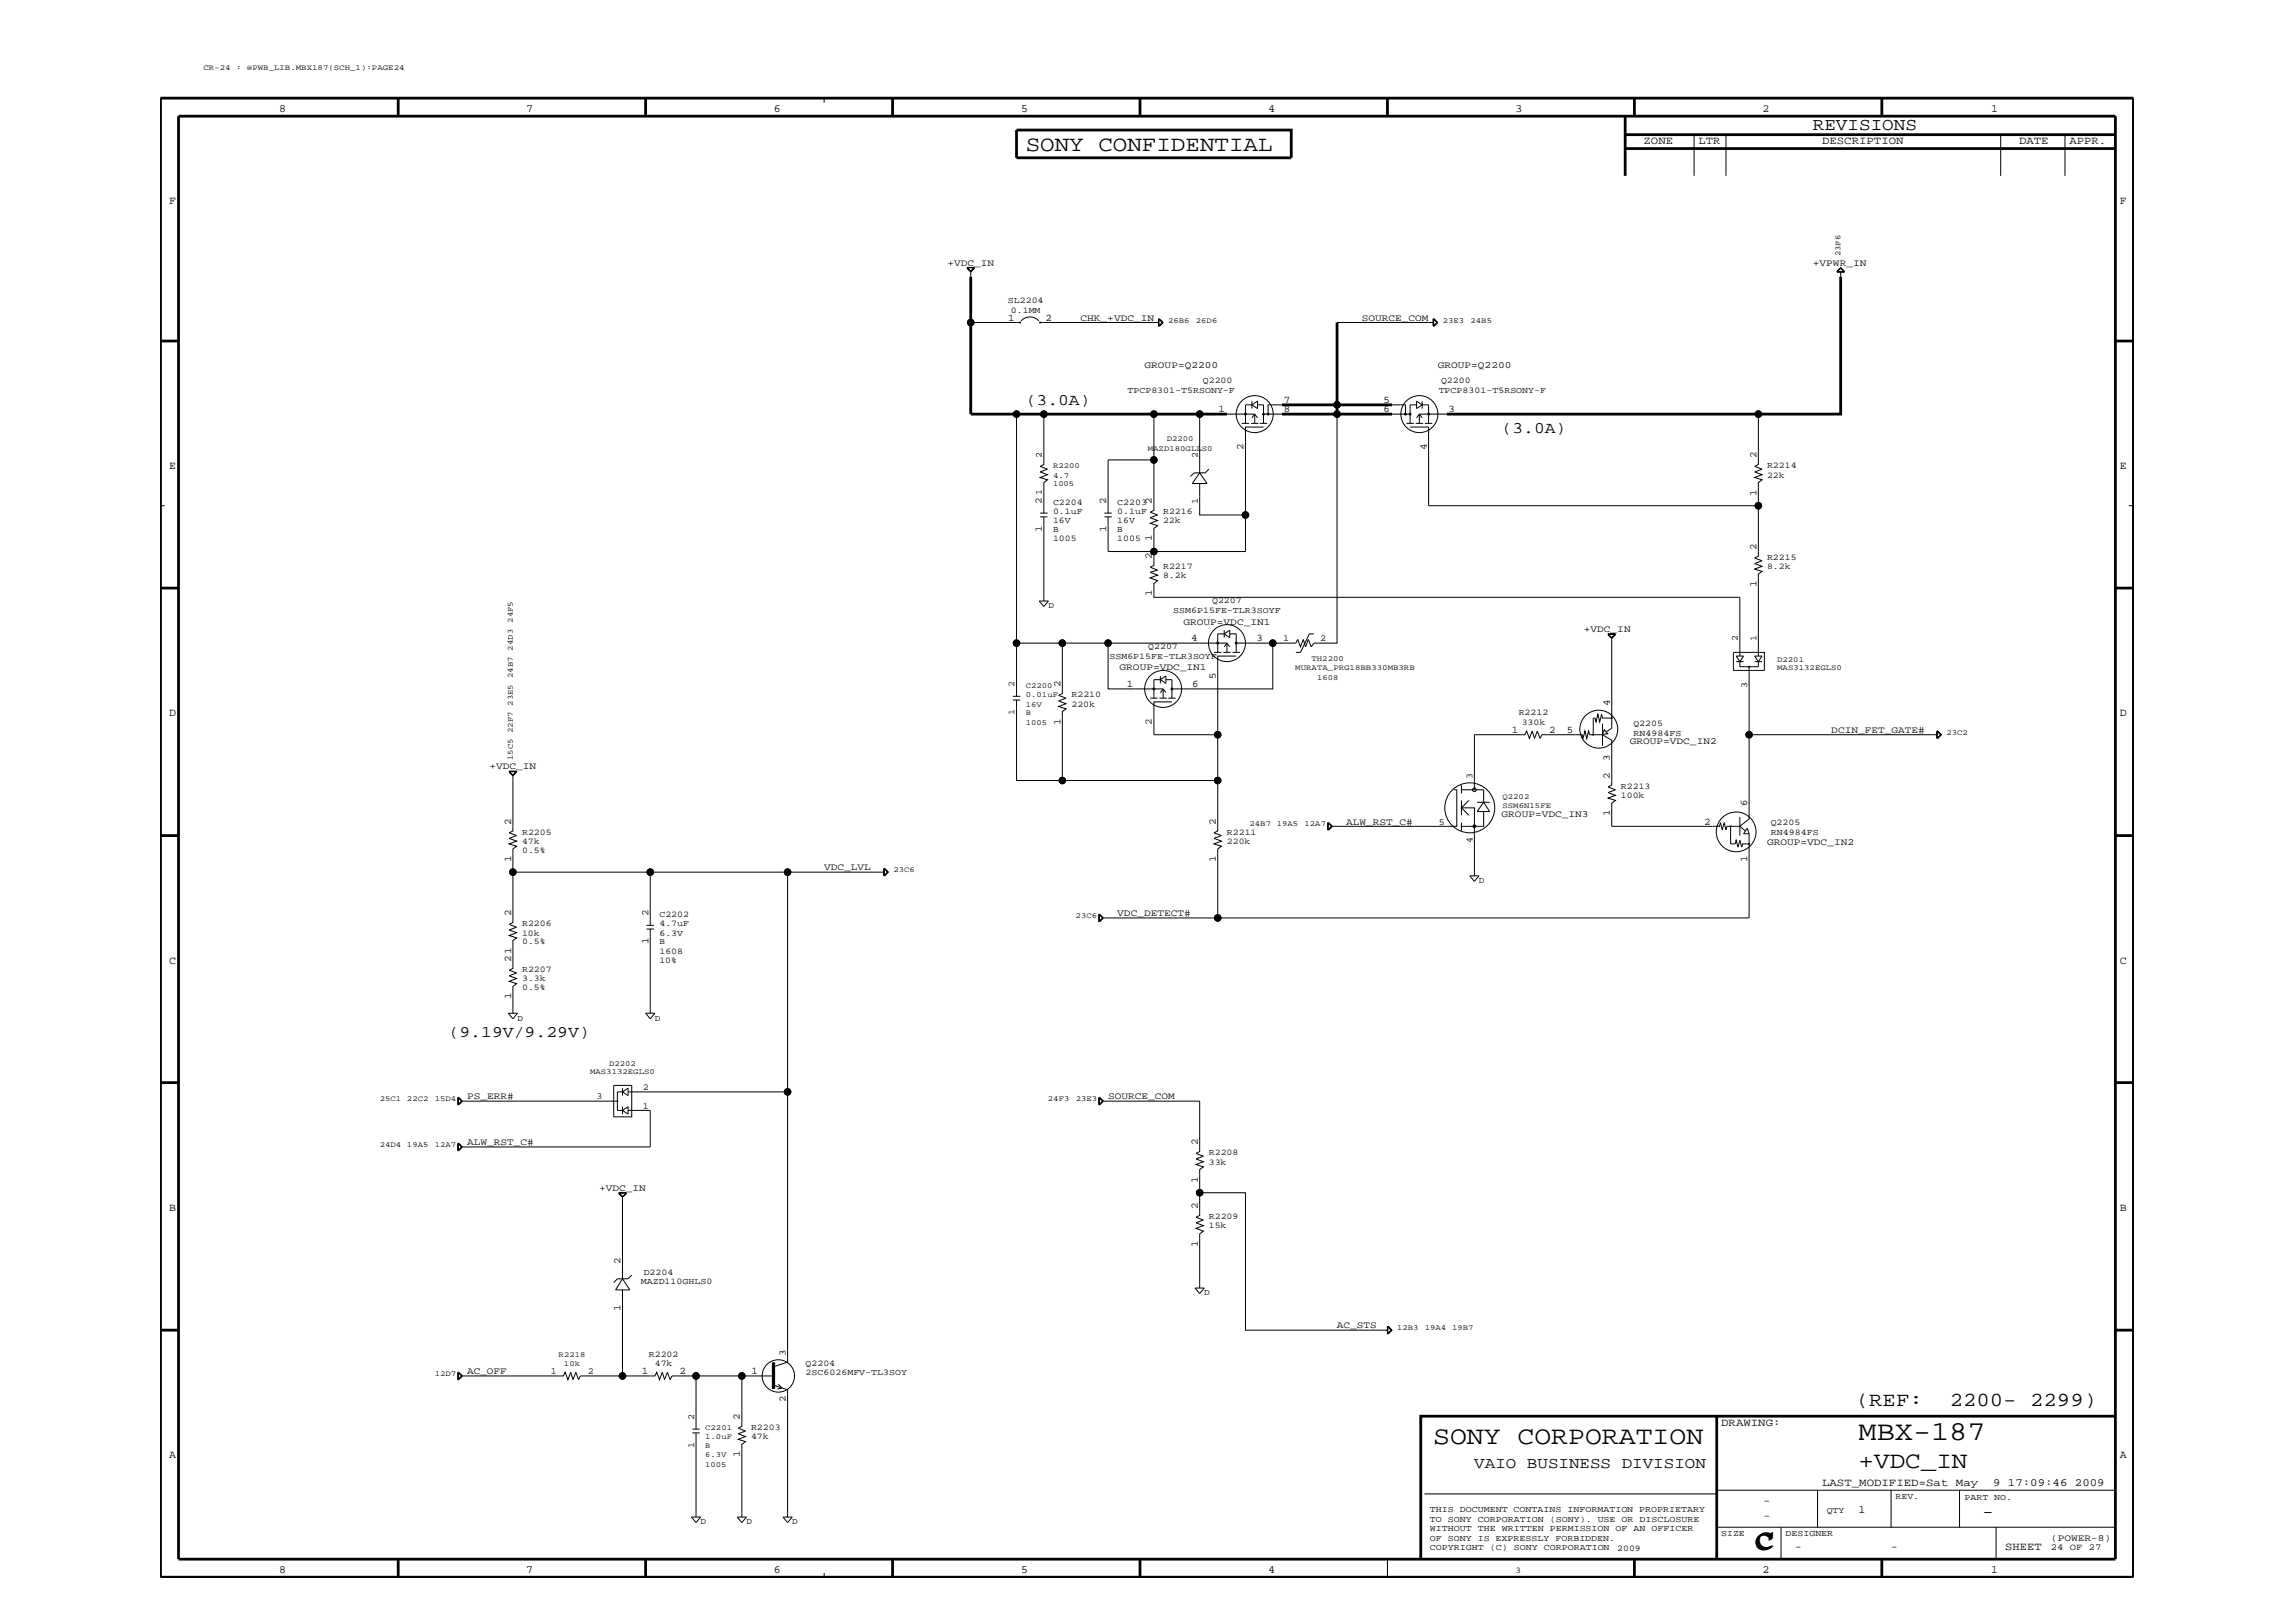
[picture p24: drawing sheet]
<svg xmlns="http://www.w3.org/2000/svg" width="420mm" height="297mm" viewBox="0 0 420 297" stroke-linecap="round" stroke-linejoin="round" font-family="sans-serif">
<defs><g id="words">
<g font-size="5">
<text x="340.3" y="263.6">MBX-187</text>
<text x="321.3" y="283.6">C</text>
<text x="321.6" y="283.2">C</text>
</g>
<text font-size="4.7" x="262.4" y="264.4">SONY CORPORATION</text>
<text font-size="4.3" x="340.3" y="268.6">+VDC_IN</text>
<text font-size="4" x="187.8" y="27.5">SONY CONFIDENTIAL</text>
<g font-size="3.6">
<text x="339.8" y="257.3">(REF:</text>
<text x="357" y="257.3">2200- 2299)</text>
</g>
<g font-size="3.2">
<text x="331.9" y="23.8">REVISIONS</text>
<text x="363" y="277.6">-</text>
</g>
<g font-size="3">
<text x="187.8" y="74.1">(3.0A)</text>
<text x="274.9" y="79.2">(3.0A)</text>
<text x="82.1" y="189.8">(9.19V/9.29V)</text>
</g>
<text font-size="2.9" x="269.9" y="268.6">VAIO BUSINESS DIVISION</text>
<g font-size="2">
<text x="51.1" y="20.5">8</text>
<text x="96.3" y="20.5">7</text>
<text x="141.6" y="20.5">6</text>
<text x="186.9" y="20.5">5</text>
<text x="232.2" y="20.5">4</text>
<text x="277.5" y="20.5">3</text>
<text x="322.7" y="20.5">2</text>
<text x="364.6" y="20.5">1</text>
<text x="300.9" y="26.4">ZONE</text>
<text x="311" y="26.4">LTR</text>
<text x="333.6" y="26.4">DESCRIPTION</text>
<text x="369.7" y="26.4">DATE</text>
<text x="378.9" y="26.4">APPR.</text>
<text x="31" y="37.3">F</text>
<text x="388.1" y="37.3">F</text>
<text x="31" y="85.9">E</text>
<text x="388.1" y="85.9">E</text>
<text x="31" y="131.1">D</text>
<text x="388.1" y="131.1">D</text>
<text x="31" y="176.4">C</text>
<text x="388.1" y="176.4">C</text>
<text x="31" y="221.7">B</text>
<text x="388.1" y="221.7">B</text>
<text x="315.1" y="261.1">DRAWING:</text>
<text x="31" y="266.9">A</text>
<text x="388.1" y="266.9">A</text>
<text x="322.9" y="275.3">-</text>
<text x="333.6" y="272">LAST_MODIFIED=Sat May</text>
<text x="364.9" y="272">9 17:09:46 2009</text>
<text x="322.9" y="278.1">-</text>
<text x="340.3" y="277">1</text>
<text x="51.1" y="287.9">8</text>
<text x="96.3" y="287.9">7</text>
<text x="141.6" y="287.9">6</text>
<text x="186.9" y="287.9">5</text>
<text x="232.2" y="287.9">4</text>
<text x="322.7" y="287.9">2</text>
<text x="328.6" y="283.7">-</text>
<text x="346.2" y="283.7">-</text>
<text x="364.6" y="287.9">1</text>
<text x="367.1" y="283.7">SHEET</text>
</g>
<g font-size="1.9">
<text x="184.6" y="58.7">1</text>
<text x="191.4" y="58.7">2</text>
<text x="223.1" y="75.5">1</text>
<text x="235" y="75.5">8</text>
<text x="235" y="73.8">7</text>
<text x="253.3" y="75.5">6</text>
<text x="253.3" y="73.8">5</text>
<text x="265.2" y="75.5">3</text>
<text x="227.7" y="82.3" transform="rotate(-90 227.7 82.3)">2</text>
<text x="261.2" y="82.3" transform="rotate(-90 261.2 82.3)">4</text>
<text x="321.6" y="83.8" transform="rotate(-90 321.6 83.8)">2</text>
<text x="190.8" y="92.2" transform="rotate(-90 190.8 92.2)">2</text>
<text x="202.5" y="92.2" transform="rotate(-90 202.5 92.2)">2</text>
<text x="210.9" y="92.2" transform="rotate(-90 210.9 92.2)">2</text>
<text x="321.6" y="90.7" transform="rotate(-90 321.6 90.7)">1</text>
<text x="190.8" y="97.4" transform="rotate(-90 190.8 97.4)">1</text>
<text x="202.5" y="97.4" transform="rotate(-90 202.5 97.4)">1</text>
<text x="210.9" y="99.1" transform="rotate(-90 210.9 99.1)">1</text>
<text x="321.6" y="100.6" transform="rotate(-90 321.6 100.6)">2</text>
<text x="210.9" y="102.3" transform="rotate(-90 210.9 102.3)">2</text>
<text x="321.6" y="107.5" transform="rotate(-90 321.6 107.5)">1</text>
<text x="210.9" y="109.2" transform="rotate(-90 210.9 109.2)">1</text>
<text x="218.1" y="117.4">4</text>
<text x="230" y="117.4">3</text>
<text x="194.1" y="125.8" transform="rotate(-90 194.1 125.8)">2</text>
<text x="206.3" y="125.8">1</text>
<text x="218.3" y="125.8">6</text>
<text x="222.6" y="124.2" transform="rotate(-90 222.6 124.2)">5</text>
<text x="294.7" y="129.1" transform="rotate(-90 294.7 129.1)">4</text>
<text x="194.1" y="132.6" transform="rotate(-90 194.1 132.6)">1</text>
<text x="210.9" y="132.6" transform="rotate(-90 210.9 132.6)">2</text>
<text x="276.8" y="134.1">1</text>
<text x="283.6" y="134.1">2</text>
<text x="286.9" y="134.1">5</text>
<text x="294.7" y="142.5" transform="rotate(-90 294.7 142.5)">2</text>
<text x="294.7" y="139.3" transform="rotate(-90 294.7 139.3)">3</text>
<text x="294.7" y="149.4" transform="rotate(-90 294.7 149.4)">1</text>
<text x="319.9" y="147.5" transform="rotate(-90 319.9 147.5)">6</text>
<text x="93.6" y="150.9" transform="rotate(-90 93.6 150.9)">2</text>
<text x="222.6" y="150.9" transform="rotate(-90 222.6 150.9)">2</text>
<text x="312" y="150.9">2</text>
<text x="93.6" y="157.8" transform="rotate(-90 93.6 157.8)">1</text>
<text x="222.6" y="157.8" transform="rotate(-90 222.6 157.8)">1</text>
<text x="319.9" y="157.8" transform="rotate(-90 319.9 157.8)">1</text>
<text x="93.6" y="167.7" transform="rotate(-90 93.6 167.7)">2</text>
<text x="118.7" y="167.7" transform="rotate(-90 118.7 167.7)">2</text>
<text x="118.7" y="172.8" transform="rotate(-90 118.7 172.8)">1</text>
<text x="93.6" y="176.1" transform="rotate(-90 93.6 176.1)">2</text>
<text x="93.6" y="174.5" transform="rotate(-90 93.6 174.5)">1</text>
<text x="93.6" y="182.9" transform="rotate(-90 93.6 182.9)">1</text>
<text x="219.3" y="209.6" transform="rotate(-90 219.3 209.6)">2</text>
<text x="219.3" y="221.3" transform="rotate(-90 219.3 221.3)">2</text>
<text x="219.3" y="216.4" transform="rotate(-90 219.3 216.4)">1</text>
<text x="113.6" y="231.3" transform="rotate(-90 113.6 231.3)">2</text>
<text x="219.3" y="228.2" transform="rotate(-90 219.3 228.2)">1</text>
<text x="113.6" y="239.9" transform="rotate(-90 113.6 239.9)">1</text>
<text x="117.5" y="251.5">1</text>
<text x="124.4" y="251.5">2</text>
<text x="137.6" y="251.5">1</text>
<text x="143.8" y="248.1" transform="rotate(-90 143.8 248.1)">3</text>
<text x="143.8" y="256.7" transform="rotate(-90 143.8 256.7)">2</text>
<text x="135.5" y="259.9" transform="rotate(-90 135.5 259.9)">2</text>
<text x="135.5" y="266.7" transform="rotate(-90 135.5 266.7)">1</text>
</g>
<g font-size="1.8">
<text x="173.4" y="48.6">+VDC_IN</text>
<text x="331.9" y="48.6">+VPWR_IN</text>
<text x="197.8" y="58.7">CHK_+VDC_IN</text>
<text x="249.3" y="58.7">SOURCE_COM</text>
<text x="209.5" y="67.4">GROUP=Q2200</text>
<text x="263.2" y="67.4">GROUP=Q2200</text>
<text x="216.7" y="114.3">GROUP=VDC_IN1</text>
<text x="290" y="115.7">+VDC_IN</text>
<text x="205" y="122.7">GROUP=VDC_IN1</text>
<text x="298.4" y="136.2">GROUP=VDC_IN2</text>
<text x="335.3" y="134.1">DCIN_FET_GATE#</text>
<text x="89.6" y="140.8">+VDC_IN</text>
<text x="274.9" y="149.5">GROUP=VDC_IN3</text>
<text x="246.5" y="150.9">ALW_RST_C#</text>
<text x="323.5" y="154.6">GROUP=VDC_IN2</text>
<text x="150.9" y="159.3">VDC_LVL</text>
<text x="204.6" y="167.7">VDC_DETECT#</text>
<text x="85.5" y="201.2">PS_ERR#</text>
<text x="202.9" y="201.2">SOURCE_COM</text>
<text x="85.5" y="209.6">ALW_RST_C#</text>
<text x="109.7" y="218">+VDC_IN</text>
<text x="244.8" y="243.1">AC_STS</text>
<text x="85.5" y="251.5">AC_OFF</text>
<text x="375.5" y="282">(POWER-8)</text>
</g>
<g font-size="1.7">
<text x="190.8" y="83.8" transform="rotate(-90 190.8 83.8)">2</text>
<text x="219.3" y="83.8" transform="rotate(-90 219.3 83.8)">2</text>
<text x="190.8" y="90.6" transform="rotate(-90 190.8 90.6)">1</text>
<text x="219.3" y="92.3" transform="rotate(-90 219.3 92.3)">1</text>
<text x="234.9" y="117.4">1</text>
<text x="241.7" y="117.4">2</text>
<text x="318.2" y="117.4" transform="rotate(-90 318.2 117.4)">2</text>
<text x="321.6" y="117.4" transform="rotate(-90 321.6 117.4)">1</text>
<text x="185.8" y="125.8" transform="rotate(-90 185.8 125.8)">2</text>
<text x="319.9" y="125.8" transform="rotate(-90 319.9 125.8)">3</text>
<text x="185.8" y="130.8" transform="rotate(-90 185.8 130.8)">1</text>
<text x="269.6" y="142.5" transform="rotate(-90 269.6 142.5)">3</text>
<text x="263.4" y="150.9">5</text>
<text x="269.6" y="154.4" transform="rotate(-90 269.6 154.4)">4</text>
<text x="109.2" y="201.2">3</text>
<text x="117.7" y="199.5">2</text>
<text x="117.7" y="202.9">1</text>
<text x="100.8" y="251.5">1</text>
<text x="107.6" y="251.5">2</text>
<text x="127.1" y="259.9" transform="rotate(-90 127.1 259.9)">2</text>
<text x="127.1" y="264.9" transform="rotate(-90 127.1 264.9)">1</text>
<text x="375.5" y="283.7">24 OF 27</text>
</g>
<g font-size="1.6">
<text x="184.5" y="55.5">SL2204</text>
<text x="185.1" y="57.3">0.1MM</text>
<text x="206.4" y="71.9">TPCP8301-T5RSONY-F</text>
<text x="220.2" y="70.1">Q2200</text>
<text x="263.4" y="71.9">TPCP8301-T5RSONY-F</text>
<text x="263.8" y="70.1">Q2200</text>
<text x="323.5" y="85.7">R2214</text>
<text x="323.5" y="87.4">22k</text>
<text x="192.8" y="92.4">C2204</text>
<text x="192.8" y="94.1">0.1uF</text>
<text x="192.8" y="95.8">16V</text>
<text x="204.6" y="92.4">C2203</text>
<text x="204.6" y="95.8">16V</text>
<text x="204.6" y="94.1">0.1uF</text>
<text x="212.9" y="94.1">R2216</text>
<text x="212.9" y="95.8">22k</text>
<text x="192.8" y="99.1">1005</text>
<text x="192.8" y="97.4">B</text>
<text x="204.6" y="99.1">1005</text>
<text x="204.6" y="97.4">B</text>
<text x="212.9" y="104.2">R2217</text>
<text x="212.9" y="105.8">8.2k</text>
<text x="323.5" y="102.5">R2215</text>
<text x="323.5" y="104.2">8.2k</text>
<text x="191.9" y="111.4">D</text>
<text x="214.8" y="112.2">SSM6P15FE-TLR3SOYF</text>
<text x="221.9" y="110.3">Q2207</text>
<text x="210.2" y="118.7">Q2207</text>
<text x="203.1" y="120.6">SSM6P15FE-TLR3SOYF</text>
<text x="196.2" y="127.6">R2210</text>
<text x="196.2" y="129.3">220k</text>
<text x="278" y="130.9">R2212</text>
<text x="278.6" y="132.6">330k</text>
<text x="299" y="133">Q2205</text>
<text x="299.1" y="134.6">RN4984FS</text>
<text x="296.8" y="144.4">R2213</text>
<text x="296.8" y="146.1">100k</text>
<text x="95.6" y="152.8">R2205</text>
<text x="95.6" y="154.5">47k</text>
<text x="224.6" y="152.8">R2211</text>
<text x="224.6" y="154.5">220k</text>
<text x="324.2" y="151.1">Q2205</text>
<text x="324.2" y="152.8">RN4984FS</text>
<text x="95.6" y="156.1">0.5%</text>
<text x="270.8" y="161.7">D</text>
<text x="120.7" y="167.8">C2202</text>
<text x="95.6" y="169.5">R2206</text>
<text x="95.6" y="172.8">0.5%</text>
<text x="95.6" y="171.2">10k</text>
<text x="120.7" y="169.5">4.7uF</text>
<text x="120.7" y="171.2">6.3V</text>
<text x="120.7" y="172.8">B</text>
<text x="95.6" y="177.9">R2207</text>
<text x="95.6" y="179.6">3.3k</text>
<text x="120.7" y="176.2">10%</text>
<text x="120.7" y="174.5">1608</text>
<text x="95.6" y="181.2">0.5%</text>
<text x="94.7" y="186.8">D</text>
<text x="119.9" y="186.8">D</text>
<text x="221.3" y="211.4">R2208</text>
<text x="221.3" y="213.1">33k</text>
<text x="221.3" y="223.1">R2209</text>
<text x="221.3" y="224.8">15k</text>
<text x="117.9" y="233.4">D2204</text>
<text x="117.3" y="235.1">MAZD110GHLS0</text>
<text x="220.5" y="237.1">D</text>
<text x="118.8" y="248.3">R2202</text>
<text x="119.9" y="250">47k</text>
<text x="147.5" y="250">Q2204</text>
<text x="147.5" y="251.7">2SC6026MFV-TL3SOY</text>
<text x="137.5" y="261.7">R2203</text>
<text x="137.5" y="263.4">47k</text>
<text x="347" y="274.4">REV.</text>
<text x="359.7" y="274.5">PART NO.</text>
<text x="128.3" y="279">D</text>
<text x="136.7" y="279">D</text>
<text x="145" y="279">D</text>
<text x="261.8" y="280.3">WITHOUT THE WRITTEN PERMISSION OF AN OFFICER</text>
<text x="261.8" y="276.7">THIS DOCUMENT CONTAINS INFORMATION PROPRIETARY</text>
<text x="261.8" y="278.6">TO SONY CORPORATION (SONY). USE OR DISCLOSURE</text>
<text x="315.1" y="281.1">SIZE</text>
<text x="326.9" y="281.1">DESIGNER</text>
<text x="334.4" y="277">QTY</text>
<text x="261.8" y="282.1">OF SONY IS EXPRESSLY FORBIDDEN.</text>
<text x="261.8" y="283.7">COPYRIGHT (C) SONY CORPORATION</text>
<text x="277.5" y="287.9">3</text>
<text x="296.1" y="283.8">2009</text>
</g>
<g font-size="1.4">
<text x="37.3" y="12.9">CR-24 : @PWB_LIB.MBX187(SCH_1):PAGE24</text>
<text x="337" y="46.9" transform="rotate(-90 337 46.9)">23F6</text>
<text x="213.9" y="59">26B6</text>
<text x="218.9" y="59">26D6</text>
<text x="264.2" y="59">23E3</text>
<text x="269.2" y="59">24B5</text>
<text x="210.1" y="82.5">MAZD180GLLS0</text>
<text x="213.6" y="80.8">D2200</text>
<text x="192.8" y="85.7">R2200</text>
<text x="192.8" y="89">1005</text>
<text x="192.8" y="87.4">4.7</text>
<text x="93.9" y="114" transform="rotate(-90 93.9 114)">24F5</text>
<text x="93.9" y="119.1" transform="rotate(-90 93.9 119.1)">24D3</text>
<text x="93.9" y="124.1" transform="rotate(-90 93.9 124.1)">24B7</text>
<text x="187.8" y="125.9">C2200</text>
<text x="237.2" y="122.5">MURATA_PRG18BB330MB3RB</text>
<text x="240.1" y="120.9">TH2200</text>
<text x="241.1" y="124.4">1608</text>
<text x="325.4" y="121.1">D2201</text>
<text x="325.4" y="122.7">MAS3132EGLS0</text>
<text x="93.9" y="129.1" transform="rotate(-90 93.9 129.1)">23E5</text>
<text x="187.8" y="130.9">B</text>
<text x="187.8" y="127.6">0.01uF</text>
<text x="187.8" y="129.3">16V</text>
<text x="93.9" y="134.1" transform="rotate(-90 93.9 134.1)">22F7</text>
<text x="187.8" y="132.6">1005</text>
<text x="356.4" y="134.5">23C2</text>
<text x="93.9" y="139.1" transform="rotate(-90 93.9 139.1)">15C5</text>
<text x="275.1" y="146.2">Q2202</text>
<text x="275.1" y="147.9">SSM6N15FE</text>
<text x="228.8" y="151.2">24B7</text>
<text x="233.8" y="151.2">19A5</text>
<text x="238.8" y="151.2">12A7</text>
<text x="163.6" y="159.6">23C6</text>
<text x="196.9" y="168">23C6</text>
<text x="108" y="196.6">MAS3132EGLS0</text>
<text x="111.5" y="195">D2202</text>
<text x="69.5" y="201.5">25C1</text>
<text x="74.5" y="201.5">22C2</text>
<text x="79.6" y="201.5">15D4</text>
<text x="191.9" y="201.5">24F3</text>
<text x="196.9" y="201.5">23E3</text>
<text x="69.5" y="209.9">24D4</text>
<text x="74.5" y="209.9">19A5</text>
<text x="79.6" y="209.9">12A7</text>
<text x="255.8" y="243.4">12B3</text>
<text x="260.9" y="243.4">19A4</text>
<text x="265.9" y="243.4">19B7</text>
<text x="79.6" y="251.8">12D7</text>
<text x="102.3" y="248.3">R2218</text>
<text x="103.3" y="250">10k</text>
<text x="129.1" y="261.7">C2201</text>
<text x="129.1" y="263.4">1.0uF</text>
<text x="129.1" y="268.4">1005</text>
<text x="129.1" y="265">B</text>
<text x="129.1" y="266.7">6.3V</text>
</g>
</g></defs>
<g fill="none" stroke="#000" stroke-width=".18">
<path d="M150.9 18v.8M310.2 24.6v7.6M316 24.6v7.6M366.3 24.6v7.6M378.1 24.6v7.6M177 49h1.4v.1l-.7 .7-.7-.7zM177.1 49h1.2v.1l-.6 .6-.6-.7h1.1l-.5 .6-.6-.5zM177.7 59h9.1M177.7 49.8v.8M186.9 58.7a2.2 2.2 0 0 1 3.3 0M190.4 59h21.7M212.1 58.4h.2l.6 .6-.6 .6h-.2z"/>
<path d="M212.1 58.3h.2l.6 .7-.6 .7h-.2zM212.2 58.5l.6 .5-.5 .5zM244.8 59h17.6M262.4 58.4h.2l.6 .6-.6 .6h-.2zM262.4 58.3h.2l.6 .7-.6 .7h-.2zM262.5 58.5l.6 .5-.5 .5zM336.4 49.6l.6-.6 .6 .6v.2h-1.2zM336.4 49.6l.6-.5 .5 .6h-1.1M337 49l.7 .6v.2h-1.4v-.2zM337 49.8v.8M186.1 75.8v51.6M191.1 75.8v9.2l-.7 .4 1.4 .5-1.4 .5 1.4 .5-1.4 .5 1.4 .4-.7 .5v5.6"/>
<path d="M211.3 75.8v8.4M219.6 75.8v10.7l1.4 2h-2.7l1.3-2M224.6 75.8h5.1M227.3 77.5h1.4M229 77.5h1.4M229.2 74.1l1 .7v-1.4l-1 .7h-1.2v3.4M229.2 73.4v1.4M229.7 75.8v1.7M229.7 75.8l.5 .7M229.7 75.8l-.5 .7M230.2 74.1h1.1v3.4M230.6 77.5h1.4"/>
<path d="M231.3 78.2h-3.3v16h-8.4v-5.7M231.3 75.8h3.4M234.7 74.1h-2.5v1.7M244.8 75.8v41.9h-4.2l-.6 .7-.5-1.4-.5 1.4-.4-1.4-.5 1.4-.5-1.4-.3 .7h-4.3v8.4h-18.4M254.9 74.1h2.4v1.7M254.9 75.8h3.3M257.5 77.5h1.3M258.2 78.2h3.4v14.4h60.3M259.2 77.5h1.3M259.3 74.1h-1.1v3.4M259.9 75.8h5M259.9 75.8v1.7"/>
<path d="M259.9 75.8l-.6 .7M259.9 75.8l.5 .7M260.4 74.1l-1.1 .7v-1.4l1.1 .7h1.2v3.4M260.4 73.4v1.4M260.9 77.5h1.3M321.9 75.8v9.2l-.7 .4 1.4 .5-1.4 .5 1.4 .5-1.4 .5 1.4 .4-.7 .5v13.5l-.7 .3 1.4 .5-1.4 .5 1.4 .5-1.4 .6 1.4 .4-.7 .5v15M29.4 92.6h.7M190.4 94.6h1.4M190.4 93.9h1.4M191.1 94.6v15.4M202.2 94.6h1.4M202.2 93.9h1.4"/>
<path d="M202.9 94.6v6.3h8.4v2.6l-.7 .3 1.3 .5-1.3 .4 1.3 .6-1.3 .5 1.3 .5-.6 .5v2.5h107.2v10.8M202.9 93.9v-9.7h8.4v9.2l-.7 .3 1.3 .5-1.3 .6 1.3 .5-1.3 .5 1.3 .4-.6 .5v4.2h16.7v-6.7M221.3 85.9l-.6 .6h-2.1l-.7 .7M389.7 92.6h.9M186.1 117.7h8.4M190.3 110h1.7l-.9 1zM202.9 117.7v8.4h10M222.3 119.4h1.3M224 119.4h1.3M224.1 115.3v1.4M224.1 116l1-.7v1.4l-1-.7h-1.2v3.4M224.6 117.7h-30.1v9.2l-.7 .4 1.4 .5-1.4 .5 1.4 .5-1.4 .5 1.4 .4-.7 .5v12.7h-8.4v-14.8"/>
<path d="M224.6 117.7v1.7M224.6 117.7l-.5 .7M224.6 117.7l.5 .7M225.1 116h1.2v3.4M225.7 119.4h1.3M226.3 117.7h6.7M240.6 116h-.9l-1.6 3.4h-.8M294.4 116h1.4v.2l-.7 .7-.7-.7zM294.5 116h1.2v.2l-.6 .6-.6-.7h1.1l-.5 .6-.6-.5zM295.1 116.9v16.4l-1 .7M317.3 119.4h5.7v3.3h-5.7zM185.4 128.1h1.4"/>
<path d="M185.4 127.4h1.4M210.6 127.8h1.3M212.3 127.8h1.3M212.4 123.7v1.4M212.4 124.4l1.1-.7v1.4l-1.1-.7h-1.1v3.4M212.9 126.1v1.7M212.9 126.1l-.5 .7M212.9 126.1l.6 .7M213.5 124.4h1.1v3.4M213.9 127.8h1.3M214.6 128.5h-3.3v6h11.6M226.3 120.1h-3.4v22.8"/>
<path d="M293.4 132.4v4.1M293.7 133.5l.6 .8-.9 .1zM295.1 131.4h-1.7l-.2-.7-.3 1.4-.4-1.4-.3 1.4-.2-.7h-.3v3.1M317.9 120.1h1.3l-.7 1zM317.9 121.1h1.3M318.5 121.1v.9h3.4v-.9M320.2 122v27.9l-1.7 1.3M320.2 134.5h34.4M321.2 120.1h1.4l-.7 1zM321.2 121.1h1.4M354.6 133.8h.2l.7 .7-.7 .6h-.2zM354.6 133.9h.2l.6 .6-.6 .6h-.2z"/>
<path d="M354.7 134l.6 .5-.5 .5zM93.2 141.2h1.4v.1l-.7 .7-.7-.7zM93.3 141.2h1.2v.1l-.6 .6-.6-.7h1.1l-.5 .6-.6-.5zM93.9 159.6v9.2l-.7 .4 1.4 .5-1.4 .5 1.4 .5-1.4 .5 1.4 .4-.7 .5v5.1l-.7 .4 1.4 .5-1.4 .5 1.4 .5-1.4 .5 1.4 .4-.7 .5v4.9M93.9 142v10.1l-.7 .3 1.4 .5-1.4 .5 1.4 .5-1.4 .6 1.4 .4-.7 .5v4.2h25.1M119 159.6h42.8M119 159.6v9.8M144.2 159.6v40.2M161.8 159h.2l.6 .6-.6 .6h-.2zM161.8 158.9h.2l.7 .7-.7 .7h-.2zM161.9 159.1l.6 .5-.5 .5zM194.5 142.9h28.4v9.2l-.6 .3 1.3 .5-1.3 .5 1.3 .5-1.3 .6 1.3 .4-.7 .5v12.6"/>
<path d="M243.1 150.6h.2l.6 .6-.6 .7h-.2zM243.1 150.6h.2l.6 .6-.6 .6h-.2zM243.2 150.7l.6 .5-.5 .5zM266.2 144.5h.5v6.7h-22.8M267.6 147.8h2.3v12.5M267.6 143.7v1.5M267.6 146.5v2.7M267.6 150.6v1.5M267.6 144.5h4v2.3M268.9 146.5l-1.3 1.3 1.3 1.4M269.9 144.5v-10h9.3l.3-.7 .5 1.3 .5-1.3 .4 1.3 .5-1.3 .6 1.3 .3-.6h6.1h1.3l.1 .6 .4-1.3 .3 1.3 .3-1.3 .2 .7h2.4l1.7 1v8.2l-.7 .3 1.4 .5-1.4 .6 1.4 .5-1.4 .5 1.4 .4-.7 .5v4.2h19.7l.2-.6 .3 1.3 .4-1.3 .3 1.3 .2-.7h2.3M270.4 146.8h2.3"/>
<path d="M271.6 146.8l1.1 1.7h-2.3zM271.6 148.5v2.7h-4M316.8 151.2v3.3h.9l.2-.7 .3 1.2 .3-1.2 .4 1.2 .1-.5h1.2M318.5 149.5v3.4M318.5 151.2l1.1 .9M319.9 151.6l.3 1h-1zM320.2 152.6v15.4h-118.2M118.4 170h1.3M118.4 169.4h1.3M119 170v15.4M201.2 167.3h.1l.7 .7-.7 .7h-.1zM201.2 167.4h.1l.6 .6-.6 .6h-.1z"/>
<path d="M201.3 167.5l.6 .5-.6 .5zM269.1 160.3h1.7l-.9 1zM93.1 185.4h1.6l-.8 1.1zM112.4 198.7h3.3v5.7h-3.3zM114 199.8l1-.6v1.3zM114 199.2v1.3M114 199.8h-1v3.4h1M115 199.8h29.2v49.5l-2.5 .8M118.2 185.4h1.7l-.9 1.1zM83.8 200.9h.2l.7 .6-.7 .7h-.2zM83.8 209.2h.2l.7 .7-.7 .7h-.2zM83.8 200.9h.2l.6 .6-.6 .6h-.2z"/>
<path d="M83.8 209.3h.2l.6 .6-.6 .6h-.2zM83.9 201l.6 .5-.5 .5zM83.9 209.4l.6 .5-.5 .5zM84.7 201.5h28.3M113.3 218.3h1.3v.2l-.6 .6-.7-.6zM113.4 218.3h1.2v.2l-.6 .6-.6-.6zM113.5 218.4l1.1 .1-.6 .5zM114 219.1v14.9l1.3 2.1h-2.6l1.3-2.1M114 202.5v1.4M114 203.2l1-.7v1.4zM115 203.2h4v6.7h-34.3M201.2 200.9h.1l.6 .6-.6 .6h-.1z"/>
<path d="M201.2 200.9h.1l.7 .6-.7 .7h-.1zM201.3 201l.6 .5-.6 .5zM202 201.5h17.6v9.3l-.6 .3 1.3 .5-1.3 .5 1.3 .5-1.3 .5 1.3 .5-.7 .5v4.2h8.4v25.1h26M219.6 218.3v4.1l-.6 .4 1.3 .5-1.3 .5 1.3 .5-1.3 .5 1.3 .5-.7 .5v9.9M114 236.1v15.7M115.7 233.4l-.7 .6h-2l-.6 .7M218.8 235.7h1.7l-.9 1.1zM83.8 251.1h.2l.7 .7-.7 .7h-.2zM83.8 251.2h.2l.6 .6-.6 .6h-.2zM83.9 251.3l.6 .5-.5 .5zM84.7 251.8h18.4l.4-.7 .5 1.4 .5-1.4 .4 1.4 .5-1.4 .5 1.4 .4-.7h13.6l.3-.7 .5 1.4 .6-1.4 .4 1.4 .5-1.4 .5 1.4 .3-.7h4.4v9.8M127.4 251.8h14.3"/>
<path d="M135.8 251.8v9.3l-.7 .3 1.4 .5-1.4 .5 1.4 .5-1.4 .5 1.4 .4-.7 .6v13.2M141.7 253.5l2.5 .9v23.2M142.5 253.3l.7 .7-.9 .2M254 242.8h.2l.7 .6-.7 .7h-.2zM254 242.8h.2l.6 .6-.6 .6h-.2zM254.1 242.9l.6 .5-.5 .5zM126.6 277.6h1.7l-.9 1.1zM126.8 262.2h1.3M126.8 261.6h1.3M127.4 262.2v15.4M135 277.6h1.7l-.9 1.1zM143.3 277.6h1.7l-.8 1.1z"/>
<path d="M260.8 273.4h53.5M314.3 279.5h73M314.3 272.7h73M326.1 279.5v5.9M332.8 272.7v6.8M346.2 272.7v6.8M358.8 272.7v6.8M365.4 279.5v5.9M150.9 287.9v.8M254 285.4v3.3"/>
<circle cx="177.7" cy="59" r=".59"/>
<circle cx="186.8" cy="59" r=".08"/>
<circle cx="190.4" cy="59" r=".08"/>
<circle cx="186.1" cy="75.8" r=".59"/>
<circle cx="191.1" cy="75.8" r=".59"/>
<circle cx="211.3" cy="75.8" r=".59"/>
<circle cx="219.6" cy="75.8" r=".59"/>
<circle cx="228" cy="75.8" r=".17"/>
<circle cx="229.7" cy="75.8" r="3.4"/>
<circle cx="231.3" cy="75.8" r=".17"/>
<circle cx="232.2" cy="75.8" r=".17"/>
<circle cx="244.8" cy="74.1" r=".59"/>
<circle cx="244.8" cy="75.8" r=".59"/>
<circle cx="257.3" cy="75.8" r=".17"/>
<circle cx="258.2" cy="75.8" r=".17"/>
<circle cx="259.9" cy="75.8" r="3.4"/>
<circle cx="261.6" cy="75.8" r=".17"/>
<circle cx="321.9" cy="75.8" r=".59"/>
<circle cx="211.3" cy="84.2" r=".59"/>
<circle cx="228" cy="94.3" r=".59"/>
<circle cx="321.9" cy="92.6" r=".59"/>
<circle cx="186.1" cy="117.7" r=".59"/>
<circle cx="194.5" cy="117.7" r=".59"/>
<circle cx="202.9" cy="117.7" r=".59"/>
<circle cx="211.3" cy="100.9" r=".59"/>
<circle cx="222.9" cy="117.7" r=".17"/>
<circle cx="224.6" cy="117.7" r="3.4"/>
<circle cx="226.3" cy="117.7" r=".17"/>
<circle cx="233" cy="117.7" r=".59"/>
<circle cx="211.3" cy="126.1" r=".17"/>
<circle cx="212.9" cy="126.1" r="3.4"/>
<circle cx="214.6" cy="126.1" r=".17"/>
<circle cx="222.9" cy="134.5" r=".59"/>
<circle cx="291.7" cy="134.5" r=".08"/>
<circle cx="292.7" cy="133.5" r="3.5"/>
<circle cx="295.1" cy="131.4" r=".08"/>
<circle cx="320.2" cy="134.5" r=".59"/>
<circle cx="320.2" cy="122" r=".08"/>
<circle cx="93.9" cy="159.6" r=".59"/>
<circle cx="119" cy="159.6" r=".59"/>
<circle cx="144.2" cy="159.6" r=".59"/>
<circle cx="194.5" cy="142.9" r=".59"/>
<circle cx="222.9" cy="142.9" r=".59"/>
<circle cx="269.1" cy="147.8" r="4.6"/>
<circle cx="269.9" cy="151.2" r=".25"/>
<circle cx="269.9" cy="144.5" r=".34"/>
<circle cx="316.8" cy="151.2" r=".08"/>
<circle cx="317.9" cy="152.3" r="3.6"/>
<circle cx="320.2" cy="154.5" r=".08"/>
<circle cx="222.9" cy="168" r=".59"/>
<circle cx="144.2" cy="199.8" r=".59"/>
<circle cx="113" cy="201.5" r=".08"/>
<circle cx="219.6" cy="218.3" r=".59"/>
<circle cx="114" cy="251.8" r=".59"/>
<circle cx="127.4" cy="251.8" r=".59"/>
<circle cx="135.8" cy="251.8" r=".59"/>
<circle cx="142.5" cy="251.8" r="2.96"/>
</g>
<g fill="none" stroke="#000" stroke-width=".51">
<path d="M29.4 18h361.2v270.7h-361.2zM72.9 18v3.3M118.2 18v3.3M163.4 18v3.3M208.7 18v3.3M254 18v3.3M299.2 18v3.3M344.5 18v3.3M32.7 21.3h354.6v264.1h-354.6zM186.1 23.8h50.3v5.1h-50.3zM297.5 21.3v10.9M297.5 27.2h89.8"/>
<path d="M297.5 24.6h89.8M177.7 50.6v25.2h46.9M244.8 59v15.1h10.1M337 50.6v25.2h-72.1M29.4 62.4h3.3M234.7 74.1h10.1v1.7M234.7 75.8h20.2M387.3 62.4h3.3M29.4 107.6h3.3M387.3 107.6h3.3M29.4 152.9h3.3M387.3 152.9h3.3"/>
<path d="M29.4 198.1h3.3M387.3 198.1h3.3M29.4 243.4h3.3M141.6 249.4v4.8M141.7 249.4v4.8M314.3 259v26.4M387.3 243.4h3.3M387.3 259.2h-127.2v26.1M72.9 285.4v3.3M118.2 285.4v3.3M163.4 285.4v3.3M208.7 285.4v3.3"/>
<path d="M299.2 285.4v3.3M344.5 285.4v3.3"/>
</g>
<g fill="#000">
<circle cx="177.7" cy="59" r=".59"/>
<circle cx="186.1" cy="75.8" r=".59"/>
<circle cx="191.1" cy="75.8" r=".59"/>
<circle cx="211.3" cy="75.8" r=".59"/>
<circle cx="219.6" cy="75.8" r=".59"/>
<circle cx="244.8" cy="74.1" r=".59"/>
<circle cx="244.8" cy="75.8" r=".59"/>
<circle cx="321.9" cy="75.8" r=".59"/>
<circle cx="211.3" cy="84.2" r=".59"/>
<circle cx="228" cy="94.3" r=".59"/>
<circle cx="321.9" cy="92.6" r=".59"/>
<circle cx="186.1" cy="117.7" r=".59"/>
<circle cx="194.5" cy="117.7" r=".59"/>
<circle cx="202.9" cy="117.7" r=".59"/>
<circle cx="211.3" cy="100.9" r=".59"/>
<circle cx="233" cy="117.7" r=".59"/>
<circle cx="222.9" cy="134.5" r=".59"/>
<circle cx="320.2" cy="134.5" r=".59"/>
<circle cx="93.9" cy="159.6" r=".59"/>
<circle cx="119" cy="159.6" r=".59"/>
<circle cx="144.2" cy="159.6" r=".59"/>
<circle cx="194.5" cy="142.9" r=".59"/>
<circle cx="222.9" cy="142.9" r=".59"/>
<circle cx="222.9" cy="168" r=".59"/>
<circle cx="144.2" cy="199.8" r=".59"/>
<circle cx="219.6" cy="218.3" r=".59"/>
<circle cx="114" cy="251.8" r=".59"/>
<circle cx="127.4" cy="251.8" r=".59"/>
<circle cx="135.8" cy="251.8" r=".59"/>
</g>
<use href="#words"/>
</svg>
